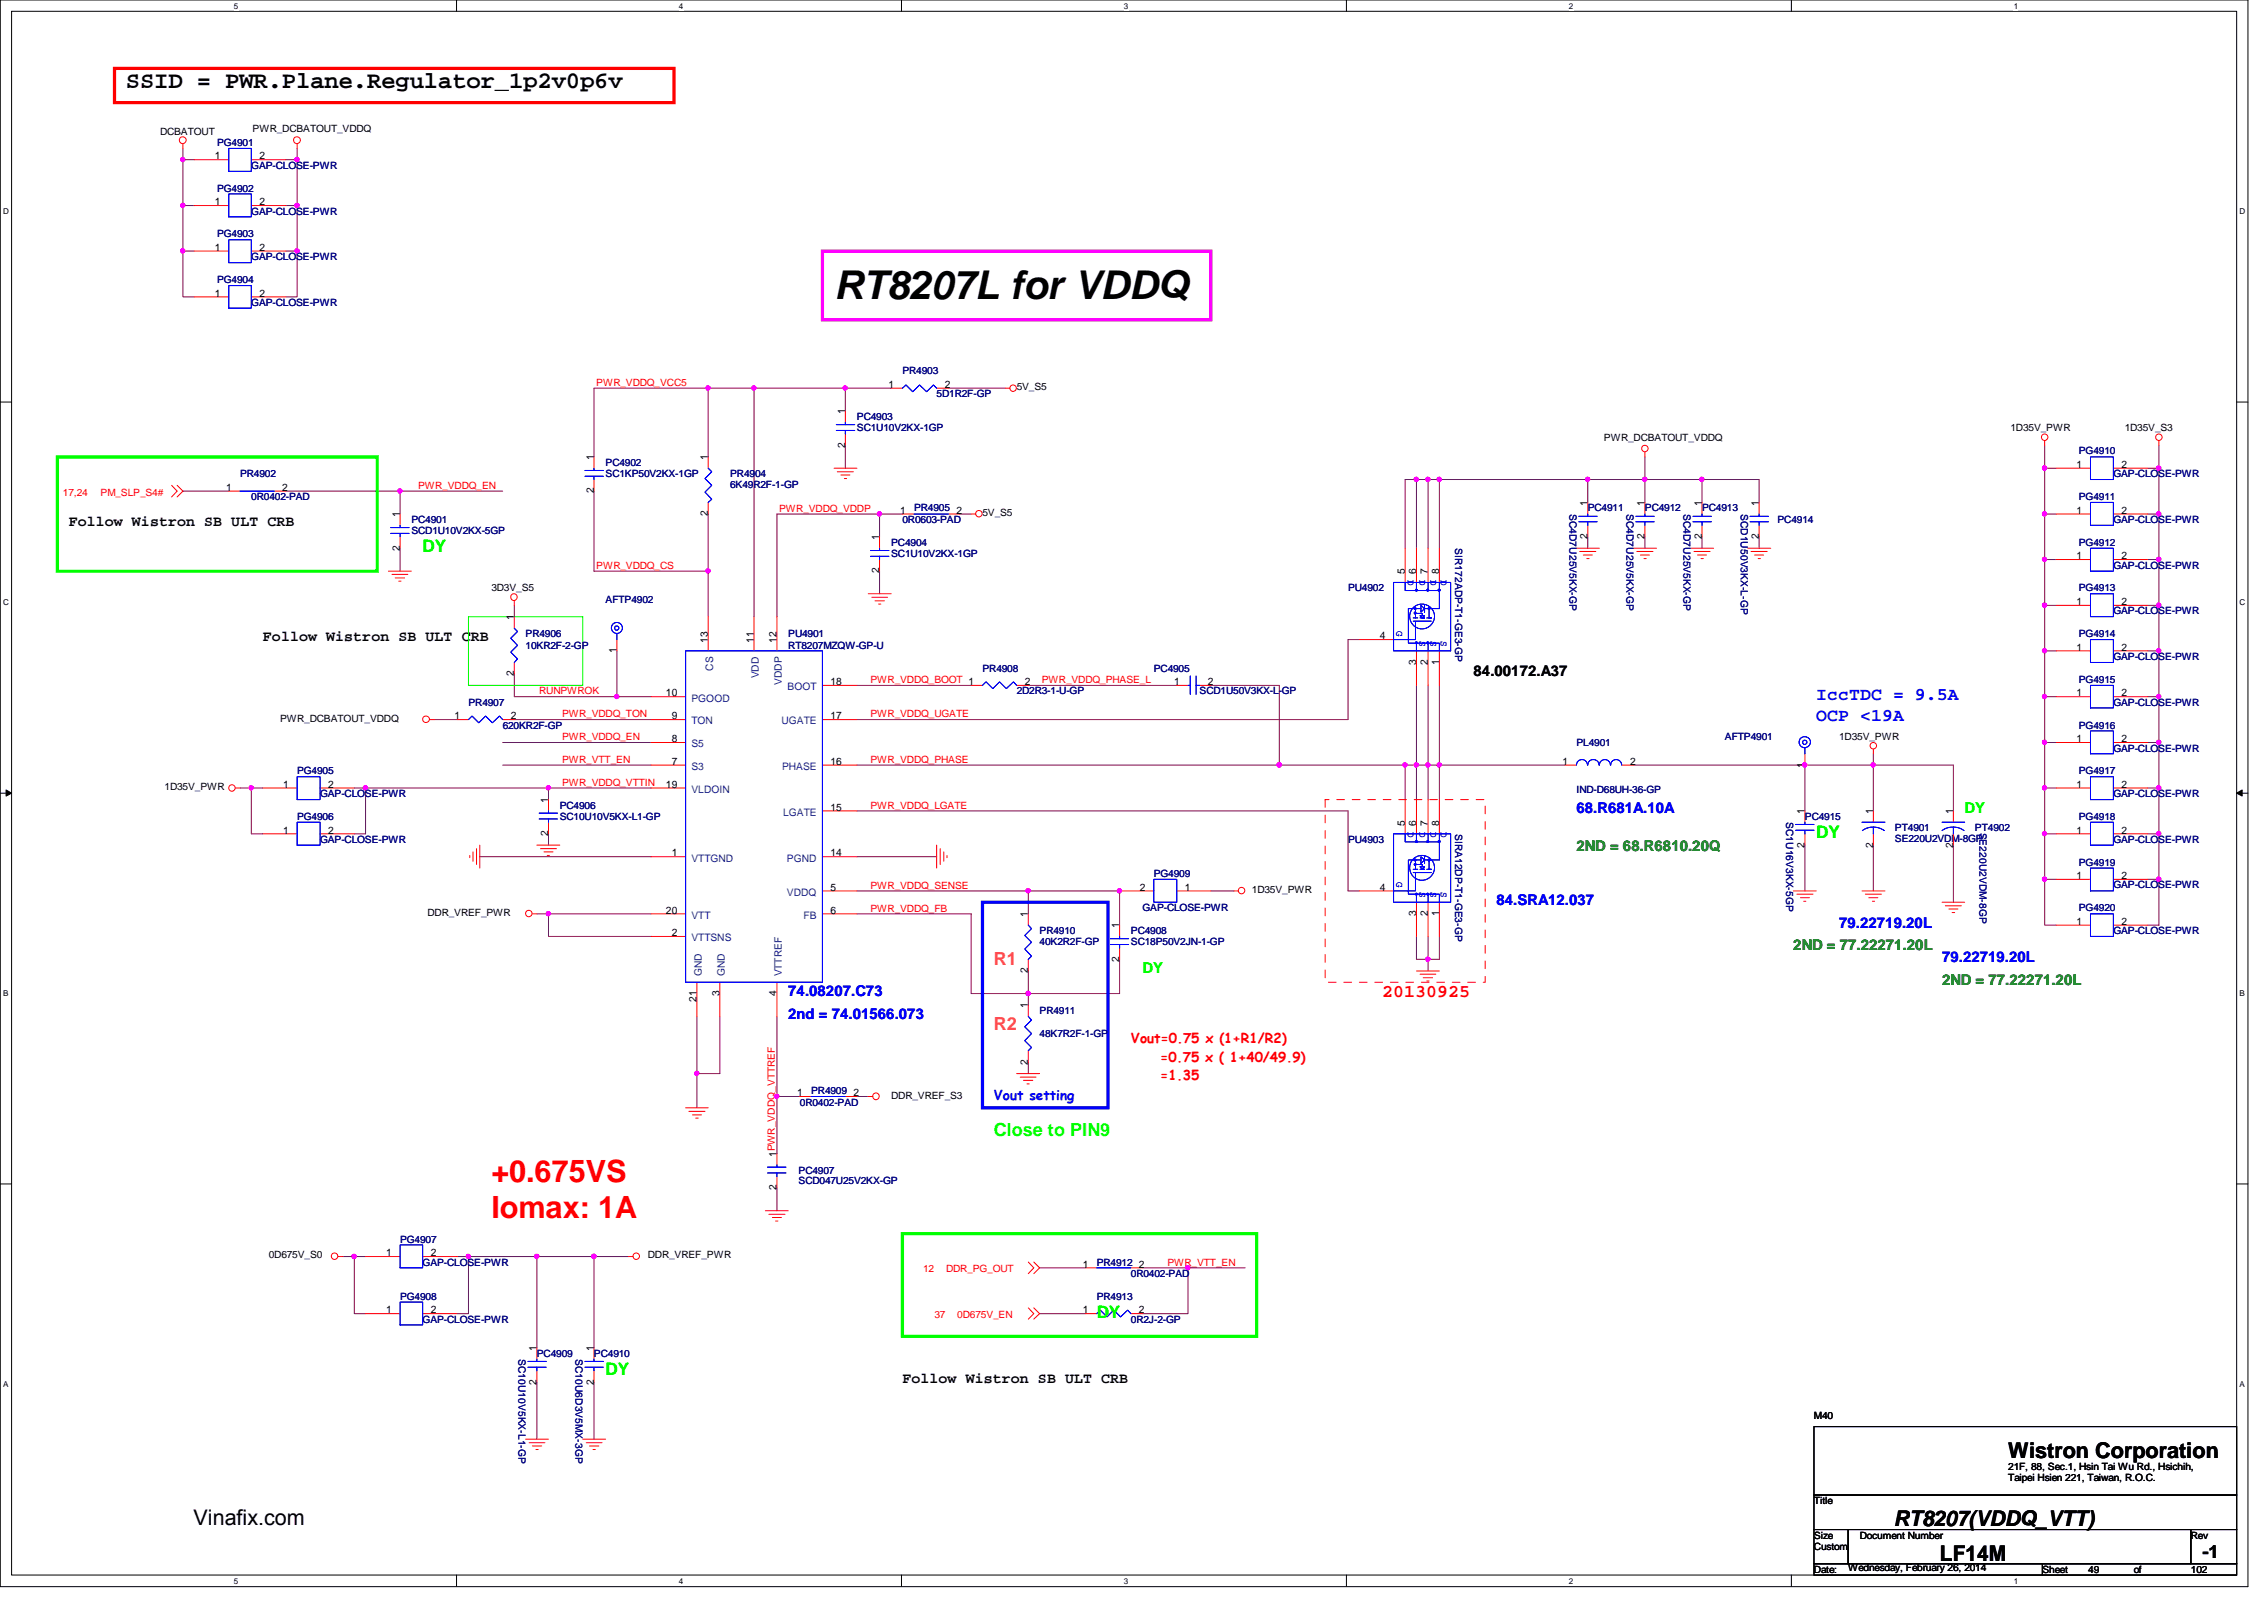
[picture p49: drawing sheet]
<svg xmlns="http://www.w3.org/2000/svg" width="297mm" height="210mm" viewBox="0 0 297 210" stroke-linecap="round" stroke-linejoin="round" font-family="sans-serif">
<defs><g id="words">
<text font-size="5.2" x="109.4" y="39.2">RT8207L for VDDQ</text>
<g font-size="4" fill="#f00">
<text x="64.5" y="155.1">+0.675VS</text>
<text x="64.5" y="159.8">Iomax: 1A</text>
</g>
<text font-size="3.1" x="16.5" y="11.6">SSID = PWR.Plane.Regulator_1p2v0p6v</text>
<g font-size="2.8">
<text x="263.5" y="191.3">Wistron Corporation</text>
<text x="25.4" y="200.1">Vinafix.com</text>
<text x="248.5" y="200.2">RT8207(VDDQ_VTT)</text>
<text x="254.5" y="204.8">LF14M</text>
</g>
<g font-size="2.4" fill="#00f">
<text x="238.3" y="91.9">IccTDC = 9.5A</text>
<text x="238.3" y="94.5">OCP &lt;19A</text>
</g>
<g font-size="2.4" fill="#ff8000">
<text x="130.4" y="126.6">R1</text>
<text x="130.4" y="135.1">R2</text>
</g>
<text font-size="2.4" fill="#f00" x="181.4" y="130.8">20130925</text>
<text font-size="2.4" fill="#0f0" x="130.4" y="149.1">Close to PIN9</text>
<text font-size="2.4" x="289" y="204.3">-1</text>
<g font-size="2.2" fill="#0f0">
<text x="55.5" y="72.5">DY</text>
<text x="238.3" y="109.9">DY</text>
<text x="143.9" y="172.9">DY</text>
<text x="79.5" y="180.4">DY</text>
</g>
<g font-size="1.9">
<text x="9" y="69">Follow Wistron SB ULT CRB</text>
<text x="34.5" y="84">Follow Wistron SB ULT CRB</text>
<text x="193.3" y="88.7">84.00172.A37</text>
<text x="118.4" y="181.4">Follow Wistron SB ULT CRB</text>
</g>
<g font-size="1.9" fill="#00f">
<text x="206.8" y="106.7">68.R681A.10A</text>
<text x="196.3" y="118.7">84.SRA12.037</text>
<text x="241.3" y="121.7">79.22719.20L</text>
<text x="103.4" y="130.7">74.08207.C73</text>
<text x="254.8" y="126.2">79.22719.20L</text>
<text x="103.4" y="133.7">2nd = 74.01566.073</text>
</g>
<g font-size="1.9" fill="#0f0">
<text x="257.8" y="106.7">DY</text>
<text x="149.9" y="127.7">DY</text>
</g>
<g font-size="1.9" fill="#008000">
<text x="206.8" y="111.6">2ND = 68.R6810.20Q</text>
<text x="235.3" y="124.7">2ND = 77.22271.20L</text>
<text x="254.8" y="129.2">2ND = 77.22271.20L</text>
</g>
<g font-size="1.8" fill="#f00">
<text x="148.4" y="136.8">Vout=0.75 x (1+R1/R2)</text>
<text x="152.2" y="139.3">=0.75 x ( 1+40/49.9)</text>
<text x="152.2" y="141.7">=1.35</text>
</g>
<text font-size="1.8" fill="#00f" x="130.4" y="144.3">Vout setting</text>
<g font-size="1.4">
<text x="28.2" y="20.9">1</text>
<text x="34" y="20.9">2</text>
<text x="28.2" y="26.9">1</text>
<text x="34" y="26.9">2</text>
<text x="28.2" y="32.9">1</text>
<text x="34" y="32.9">2</text>
<text x="28.2" y="38.9">1</text>
<text x="34" y="38.9">2</text>
<text x="116.6" y="50.9">1</text>
<text x="123.9" y="50.9">2</text>
<text x="110.9" y="58.8" transform="rotate(-90 110.9 58.8)">2</text>
<text x="110.9" y="54.4" transform="rotate(-90 110.9 54.4)">1</text>
<text x="29.7" y="64.4">1</text>
<text x="37" y="64.4">2</text>
<text x="77.9" y="64.7" transform="rotate(-90 77.9 64.7)">2</text>
<text x="77.9" y="60.4" transform="rotate(-90 77.9 60.4)">1</text>
<text x="92.9" y="60.4" transform="rotate(-90 92.9 60.4)">1</text>
<text x="272.5" y="61.4">1</text>
<text x="278.3" y="61.4">2</text>
<text x="52.4" y="67.9" transform="rotate(-90 52.4 67.9)">1</text>
<text x="92.9" y="67.7" transform="rotate(-90 92.9 67.7)">2</text>
<text x="115.4" y="70.9" transform="rotate(-90 115.4 70.9)">1</text>
<text x="118.1" y="67.4">1</text>
<text x="125.5" y="67.4">2</text>
<text x="208.3" y="70.7" transform="rotate(-90 208.3 70.7)">2</text>
<text x="208.3" y="66.4" transform="rotate(-90 208.3 66.4)">1</text>
<text x="215.8" y="70.7" transform="rotate(-90 215.8 70.7)">2</text>
<text x="215.8" y="66.4" transform="rotate(-90 215.8 66.4)">1</text>
<text x="223.3" y="70.7" transform="rotate(-90 223.3 70.7)">2</text>
<text x="223.3" y="66.4" transform="rotate(-90 223.3 66.4)">1</text>
<text x="230.8" y="70.7" transform="rotate(-90 230.8 70.7)">2</text>
<text x="230.8" y="66.4" transform="rotate(-90 230.8 66.4)">1</text>
<text x="272.5" y="67.4">1</text>
<text x="278.3" y="67.4">2</text>
<text x="52.4" y="72.2" transform="rotate(-90 52.4 72.2)">2</text>
<text x="115.4" y="75.2" transform="rotate(-90 115.4 75.2)">2</text>
<text x="184.3" y="75.4" transform="rotate(-90 184.3 75.4)">5</text>
<text x="185.8" y="75.4" transform="rotate(-90 185.8 75.4)">6</text>
<text x="187.3" y="75.4" transform="rotate(-90 187.3 75.4)">7</text>
<text x="188.8" y="75.4" transform="rotate(-90 188.8 75.4)">8</text>
<text x="272.5" y="73.4">1</text>
<text x="278.3" y="73.4">2</text>
<text x="67.4" y="81.4" transform="rotate(-90 67.4 81.4)">1</text>
<text x="181" y="83.9">4</text>
<text x="272.5" y="79.4">1</text>
<text x="278.3" y="79.4">2</text>
<text x="67.4" y="88.7" transform="rotate(-90 67.4 88.7)">2</text>
<text x="80.9" y="85.7" transform="rotate(-90 80.9 85.7)">1</text>
<text x="92.9" y="84.3" transform="rotate(-90 92.9 84.3)">13</text>
<text x="98.9" y="84.3" transform="rotate(-90 98.9 84.3)">11</text>
<text x="101.9" y="84.3" transform="rotate(-90 101.9 84.3)">12</text>
<text x="109" y="89.9">18</text>
<text x="134.4" y="89.9">2</text>
<text x="154" y="89.9">1</text>
<text x="158.5" y="89.9">2</text>
<text x="185.8" y="87.2" transform="rotate(-90 185.8 87.2)">3</text>
<text x="187.3" y="87.2" transform="rotate(-90 187.3 87.2)">2</text>
<text x="188.8" y="87.2" transform="rotate(-90 188.8 87.2)">1</text>
<text x="272.5" y="85.3">1</text>
<text x="278.3" y="85.3">2</text>
<text x="59.6" y="94.4">1</text>
<text x="67" y="94.4">2</text>
<text x="87.4" y="91.4">10</text>
<text x="88.1" y="94.4">9</text>
<text x="109" y="94.4">17</text>
<text x="272.5" y="91.4">1</text>
<text x="278.3" y="91.4">2</text>
<text x="88.1" y="97.4">8</text>
<text x="88.1" y="100.3">7</text>
<text x="109" y="100.3">16</text>
<text x="205" y="100.3">1</text>
<text x="213.9" y="100.3">2</text>
<text x="236.8" y="100.7" transform="rotate(-90 236.8 100.7)">1</text>
<text x="272.5" y="97.4">1</text>
<text x="278.3" y="97.4">2</text>
<text x="37.2" y="103.3">1</text>
<text x="43" y="103.3">2</text>
<text x="71.9" y="105.3" transform="rotate(-90 71.9 105.3)">1</text>
<text x="87.4" y="103.3">19</text>
<text x="109" y="106.3">15</text>
<text x="236.8" y="106.8" transform="rotate(-90 236.8 106.8)">1</text>
<text x="245.7" y="106.8" transform="rotate(-90 245.7 106.8)">1</text>
<text x="256.2" y="106.8" transform="rotate(-90 256.2 106.8)">1</text>
<text x="272.5" y="103.3">1</text>
<text x="278.3" y="103.3">2</text>
<text x="37.2" y="109.3">1</text>
<text x="43" y="109.3">2</text>
<text x="71.9" y="109.7" transform="rotate(-90 71.9 109.7)">2</text>
<text x="88.1" y="112.4">1</text>
<text x="109" y="112.4">14</text>
<text x="184.3" y="108.3" transform="rotate(-90 184.3 108.3)">5</text>
<text x="185.8" y="108.3" transform="rotate(-90 185.8 108.3)">6</text>
<text x="187.3" y="108.3" transform="rotate(-90 187.3 108.3)">7</text>
<text x="188.8" y="108.3" transform="rotate(-90 188.8 108.3)">8</text>
<text x="236.8" y="111.2" transform="rotate(-90 236.8 111.2)">2</text>
<text x="245.7" y="111.2" transform="rotate(-90 245.7 111.2)">2</text>
<text x="256.2" y="111.2" transform="rotate(-90 256.2 111.2)">2</text>
<text x="272.5" y="109.3">1</text>
<text x="278.3" y="109.3">2</text>
<text x="87.4" y="119.8">20</text>
<text x="109" y="119.8">6</text>
<text x="109" y="116.8">5</text>
<text x="149.6" y="116.8">2</text>
<text x="155.4" y="116.8">1</text>
<text x="181" y="116.8">4</text>
<text x="272.5" y="115.3">1</text>
<text x="278.3" y="115.3">2</text>
<text x="88.1" y="122.8">2</text>
<text x="134.9" y="120.3" transform="rotate(-90 134.9 120.3)">1</text>
<text x="146.9" y="121.8" transform="rotate(-90 146.9 121.8)">1</text>
<text x="185.8" y="120.2" transform="rotate(-90 185.8 120.2)">3</text>
<text x="187.3" y="120.2" transform="rotate(-90 187.3 120.2)">2</text>
<text x="188.8" y="120.2" transform="rotate(-90 188.8 120.2)">1</text>
<text x="272.5" y="121.3">1</text>
<text x="278.3" y="121.3">2</text>
<text x="91.4" y="131.4" transform="rotate(-90 91.4 131.4)">21</text>
<text x="94.4" y="130.7" transform="rotate(-90 94.4 130.7)">3</text>
<text x="101.9" y="130.7" transform="rotate(-90 101.9 130.7)">4</text>
<text x="134.9" y="127.7" transform="rotate(-90 134.9 127.7)">2</text>
<text x="146.9" y="126.2" transform="rotate(-90 146.9 126.2)">2</text>
<text x="134.9" y="132.3" transform="rotate(-90 134.9 132.3)">1</text>
<text x="104.6" y="143.8">1</text>
<text x="112" y="143.8">2</text>
<text x="134.9" y="139.7" transform="rotate(-90 134.9 139.7)">2</text>
<text x="101.9" y="151.8" transform="rotate(-90 101.9 151.8)">1PWR_VDDQ_VTTREF</text>
<text x="101.9" y="156.2" transform="rotate(-90 101.9 156.2)">2</text>
<text x="50.7" y="164.8">1</text>
<text x="56.5" y="164.8">2</text>
<text x="142.1" y="166.3">1</text>
<text x="149.4" y="166.3">2</text>
<text x="50.7" y="172.3">1</text>
<text x="56.5" y="172.3">2</text>
<text x="142.1" y="172.3">1</text>
<text x="149.4" y="172.3">2</text>
<text x="70.4" y="177.2" transform="rotate(-90 70.4 177.2)">1</text>
<text x="77.9" y="177.2" transform="rotate(-90 77.9 177.2)">1</text>
<text x="70.4" y="181.7" transform="rotate(-90 70.4 181.7)">2</text>
<text x="77.9" y="181.7" transform="rotate(-90 77.9 181.7)">2</text>
</g>
<g font-size="1.4" fill="#004080">
<text x="93.6" y="88" transform="rotate(-90 93.6 88)">CS</text>
<text x="99.6" y="89" transform="rotate(-90 99.6 89)">VDD</text>
<text x="102.6" y="89.9" transform="rotate(-90 102.6 89.9)">VDDP</text>
<text x="90.7" y="92">PGOOD</text>
<text x="90.7" y="95">TON</text>
<text x="102.5" y="95">UGATE</text>
<text x="103.3" y="90.6">BOOT</text>
<text x="90.7" y="98">S5</text>
<text x="90.7" y="101">S3</text>
<text x="102.6" y="101">PHASE</text>
<text x="90.7" y="104">VLDOIN</text>
<text x="102.7" y="107">LGATE</text>
<text x="90.7" y="113">VTTGND</text>
<text x="103.2" y="113">PGND</text>
<text x="103.2" y="117.5">VDDQ</text>
<text x="90.7" y="120.5">VTT</text>
<text x="90.7" y="123.5">VTTSNS</text>
<text x="105.4" y="120.5">FB</text>
<text x="92.1" y="128.1" transform="rotate(-90 92.1 128.1)">GND</text>
<text x="95.1" y="128.1" transform="rotate(-90 95.1 128.1)">GND</text>
<text x="102.6" y="128.1" transform="rotate(-90 102.6 128.1)">VTTREF</text>
</g>
<g font-size="1.3">
<text x="21" y="17.7">DCBATOUT</text>
<text x="33.1" y="17.4">PWR_DCBATOUT_VDDQ</text>
<text x="133.4" y="51.2">5V_S5</text>
<text x="210.4" y="57.8">PWR_DCBATOUT_VDDQ</text>
<text x="263.8" y="56.6">1D35V_PWR</text>
<text x="278.8" y="56.6">1D35V_S3</text>
<text x="128.9" y="67.7">5V_S5</text>
<text x="64.5" y="77.6">3D3V_S5</text>
<text x="36.7" y="94.7">PWR_DCBATOUT_VDDQ</text>
<text x="241.3" y="97.1">1D35V_PWR</text>
<text x="21.6" y="103.7">1D35V_PWR</text>
<text x="164.3" y="117.2">1D35V_PWR</text>
<text x="56.1" y="120.1">DDR_VREF_PWR</text>
<text x="116.9" y="144.1">DDR_VREF_S3</text>
<text x="35.3" y="165.1">0D675V_S0</text>
<text x="85" y="165.1">DDR_VREF_PWR</text>
<text x="238" y="186.1">M40</text>
<text x="238" y="197.3">Title</text>
<text x="263.5" y="192.8">21F, 88, Sec.1, Hsin Tai Wu Rd., Hsichih,</text>
<text x="263.5" y="194.4">Taipei Hsien 221, Taiwan, R.O.C.</text>
<text x="238" y="203.3">Custom</text>
<text x="238" y="201.8">Size</text>
<text x="244" y="201.8">Document Number</text>
<text x="287.4" y="201.8">Rev</text>
<text x="238" y="206.3">Date:</text>
<text x="242.5" y="206">Wednesday, February 26, 2014</text>
<text x="268" y="206.3">Sheet</text>
<text x="274" y="206.3">49</text>
<text x="279.9" y="206.3">of</text>
<text x="287.4" y="206.3">102</text>
</g>
<g font-size="1.3" fill="#000080">
<text x="28.5" y="19.1">PG4901</text>
<text x="33" y="22.1">GAP-CLOSE-PWR</text>
<text x="28.5" y="25.1">PG4902</text>
<text x="33" y="28.2">GAP-CLOSE-PWR</text>
<text x="28.5" y="31.2">PG4903</text>
<text x="33" y="34.1">GAP-CLOSE-PWR</text>
<text x="28.5" y="37.1">PG4904</text>
<text x="33" y="40.1">GAP-CLOSE-PWR</text>
<text x="118.4" y="49.1">PR4903</text>
<text x="122.9" y="52.1">5D1R2F-GP</text>
<text x="112.4" y="55.1">PC4903</text>
<text x="112.4" y="56.6">SC1U10V2KX-1GP</text>
<text x="272.8" y="59.6">PG4910</text>
<text x="31.5" y="62.6">PR4902</text>
<text x="33" y="65.6">0R0402-PAD</text>
<text x="79.5" y="61.1">PC4902</text>
<text x="79.5" y="62.6">SC1KP50V2KX-1GP</text>
<text x="95.8" y="62.6">PR4904</text>
<text x="95.8" y="64">6K49R2F-1-GP</text>
<text x="272.8" y="65.6">PG4911</text>
<text x="277.3" y="62.6">GAP-CLOSE-PWR</text>
<text x="54" y="68.6">PC4901</text>
<text x="54" y="70.1">SCD1U10V2KX-5GP</text>
<text x="116.9" y="71.6">PC4904</text>
<text x="118.4" y="68.6">0R0603-PAD</text>
<text x="119.9" y="67.1">PR4905</text>
<text x="190.9" y="71.9" transform="rotate(90 190.9 71.9)">SIR172ADP-T1-GE3-GP</text>
<text x="205.9" y="67.4" transform="rotate(90 205.9 67.4)">SC4D7U25V5KX-GP</text>
<text x="208.3" y="67.1">PC4911</text>
<text x="213.4" y="67.4" transform="rotate(90 213.4 67.4)">SC4D7U25V5KX-GP</text>
<text x="215.8" y="67.1">PC4912</text>
<text x="220.9" y="67.4" transform="rotate(90 220.9 67.4)">SC4D7U25V5KX-GP</text>
<text x="223.3" y="67.1">PC4913</text>
<text x="228.4" y="67.4" transform="rotate(90 228.4 67.4)">SCD1U50V3KX-L-GP</text>
<text x="233.2" y="68.6">PC4914</text>
<text x="272.8" y="71.6">PG4912</text>
<text x="277.3" y="68.6">GAP-CLOSE-PWR</text>
<text x="116.9" y="73.1">SC1U10V2KX-1GP</text>
<text x="176.9" y="77.6">PU4902</text>
<text x="272.8" y="77.6">PG4913</text>
<text x="277.3" y="74.6">GAP-CLOSE-PWR</text>
<text x="69" y="83.6">PR4906</text>
<text x="79.5" y="79.1">AFTP4902</text>
<text x="103.4" y="83.6">PU4901</text>
<text x="272.8" y="83.6">PG4914</text>
<text x="277.3" y="80.6">GAP-CLOSE-PWR</text>
<text x="69" y="85.1">10KR2F-2-GP</text>
<text x="103.4" y="85.1">RT8207MZQW-GP-U</text>
<text x="128.9" y="88.1">PR4908</text>
<text x="151.4" y="88.1">PC4905</text>
<text x="272.8" y="89.6">PG4915</text>
<text x="277.3" y="86.6">GAP-CLOSE-PWR</text>
<text x="61.5" y="92.6">PR4907</text>
<text x="66" y="95.6">620KR2F-GP</text>
<text x="133.4" y="91.1">2D2R3-1-U-GP</text>
<text x="157.4" y="91.1">SCD1U50V3KX-L-GP</text>
<text x="272.8" y="95.6">PG4916</text>
<text x="277.3" y="92.6">GAP-CLOSE-PWR</text>
<text x="39" y="101.6">PG4905</text>
<text x="206.8" y="97.8">PL4901</text>
<text x="226.3" y="97.1">AFTP4901</text>
<text x="272.8" y="101.6">PG4917</text>
<text x="277.3" y="98.6">GAP-CLOSE-PWR</text>
<text x="39" y="107.6">PG4906</text>
<text x="42" y="104.6">GAP-CLOSE-PWR</text>
<text x="73.4" y="106.1">PC4906</text>
<text x="73.4" y="107.6">SC10U10V5KX-L1-GP</text>
<text x="206.8" y="104">IND-D68UH-36-GP</text>
<text x="234.4" y="107.9" transform="rotate(90 234.4 107.9)">SC1U16V3KX-5GP</text>
<text x="236.8" y="107.6">PC4915</text>
<text x="272.8" y="107.6">PG4918</text>
<text x="277.3" y="104.6">GAP-CLOSE-PWR</text>
<text x="42" y="110.6">GAP-CLOSE-PWR</text>
<text x="176.9" y="110.6">PU4903</text>
<text x="190.9" y="109.4" transform="rotate(90 190.9 109.4)">SIRA12DP-T1-GE3-GP</text>
<text x="248.6" y="109.1">PT4901</text>
<text x="248.6" y="110.4">SE220U2VDM-8GP</text>
<text x="259.1" y="109.1">PT4902</text>
<text x="259.7" y="109.2" transform="rotate(90 259.7 109.2)">SE220U2VDM-8GP</text>
<text x="272.8" y="113.6">PG4919</text>
<text x="277.3" y="110.6">GAP-CLOSE-PWR</text>
<text x="149.9" y="119.5">GAP-CLOSE-PWR</text>
<text x="151.4" y="115.1">PG4909</text>
<text x="272.8" y="119.5">PG4920</text>
<text x="277.3" y="116.5">GAP-CLOSE-PWR</text>
<text x="136.4" y="122.6">PR4910</text>
<text x="136.4" y="124">40K2R2F-GP</text>
<text x="148.4" y="122.6">PC4908</text>
<text x="148.4" y="124">SC18P50V2JN-1-GP</text>
<text x="277.3" y="122.6">GAP-CLOSE-PWR</text>
<text x="136.4" y="133.1">PR4911</text>
<text x="136.4" y="136.1">48K7R2F-1-GP</text>
<text x="106.4" y="143.6">PR4909</text>
<text x="104.9" y="145">0R0402-PAD</text>
<text x="104.8" y="154">PC4907</text>
<text x="104.8" y="155.4">SCD047U25V2KX-GP</text>
<text x="52.5" y="163">PG4907</text>
<text x="55.5" y="166">GAP-CLOSE-PWR</text>
<text x="143.9" y="166">PR4912</text>
<text x="148.4" y="167.5">0R0402-PAD</text>
<text x="52.5" y="170.5">PG4908</text>
<text x="55.5" y="173.5">GAP-CLOSE-PWR</text>
<text x="143.9" y="170.5">PR4913</text>
<text x="148.4" y="173.5">0R2J-2-GP</text>
<text x="68" y="178.3" transform="rotate(90 68 178.3)">SC10U10V5KX-L1-GP</text>
<text x="70.4" y="178">PC4909</text>
<text x="75.5" y="178.3" transform="rotate(90 75.5 178.3)">SC10U6D3V5MX-3GP</text>
<text x="77.9" y="178">PC4910</text>
</g>
<g font-size="1.3" fill="#f00">
<text x="78.2" y="50.6">PWR_VDDQ_VCC5</text>
<text x="8.3" y="65">17,24</text>
<text x="13.2" y="65">PM_SLP_S4#</text>
<text x="54.9" y="64.1">PWR_VDDQ_EN</text>
<text x="102.2" y="67.1">PWR_VDDQ_VDDP</text>
<text x="78.2" y="74.6">PWR_VDDQ_CS</text>
<text x="114.2" y="89.6">PWR_VDDQ_BOOT 1</text>
<text x="136.7" y="89.6">PWR_VDDQ_PHASE_L</text>
<text x="70.7" y="91.1">RUNPWROK</text>
<text x="73.7" y="94.1">PWR_VDDQ_TON</text>
<text x="114.2" y="94.1">PWR_VDDQ_UGATE</text>
<text x="73.7" y="100.1">PWR_VTT_EN</text>
<text x="73.7" y="97.1">PWR_VDDQ_EN</text>
<text x="114.2" y="100.1">PWR_VDDQ_PHASE</text>
<text x="73.7" y="103.1">PWR_VDDQ_VTTIN</text>
<text x="114.2" y="106.1">PWR_VDDQ_LGATE</text>
<text x="114.2" y="116.6">PWR_VDDQ_SENSE</text>
<text x="114.2" y="119.6">PWR_VDDQ_FB</text>
<text x="121.1" y="166.9">12</text>
<text x="124.1" y="166.9">DDR_PG_OUT</text>
<text x="153.2" y="166">PWR_VTT_EN</text>
<text x="122.6" y="172.9">37</text>
<text x="125.6" y="172.9">0D675V_EN</text>
</g>
<g font-size="1.3" fill="#00f">
<text x="184.7" y="76.1" transform="rotate(90 184.7 76.1)">D</text>
<text x="186.2" y="76.1" transform="rotate(90 186.2 76.1)">D</text>
<text x="187.7" y="76.1" transform="rotate(90 187.7 76.1)">D</text>
<text x="189.1" y="76.1" transform="rotate(90 189.1 76.1)">D</text>
<text x="183.2" y="82.7" transform="rotate(90 183.2 82.7)">G</text>
<text x="186.2" y="84.1" transform="rotate(90 186.2 84.1)">S</text>
<text x="187.7" y="84.1" transform="rotate(90 187.7 84.1)">S</text>
<text x="189.1" y="84.1" transform="rotate(90 189.1 84.1)">S</text>
<text x="184.7" y="109.1" transform="rotate(90 184.7 109.1)">D</text>
<text x="186.2" y="109.1" transform="rotate(90 186.2 109.1)">D</text>
<text x="187.7" y="109.1" transform="rotate(90 187.7 109.1)">D</text>
<text x="189.1" y="109.1" transform="rotate(90 189.1 109.1)">D</text>
<text x="183.2" y="115.7" transform="rotate(90 183.2 115.7)">G</text>
<text x="186.2" y="117" transform="rotate(90 186.2 117)">S</text>
<text x="187.7" y="117" transform="rotate(90 187.7 117)">S</text>
<text x="189.1" y="117" transform="rotate(90 189.1 117)">S</text>
</g>
<g font-size="1.1">
<text x="30.7" y="1.1">5</text>
<text x="89.1" y="1.1">4</text>
<text x="147.4" y="1.1">3</text>
<text x="205.8" y="1.1">2</text>
<text x="264.2" y="1.1">1</text>
<text x=".4" y="28.1">D</text>
<text x="293.8" y="28.1">D</text>
<text x=".4" y="79.3">C</text>
<text x="293.8" y="79.3">C</text>
<text x=".4" y="130.6">B</text>
<text x="293.8" y="130.6">B</text>
<text x=".4" y="181.9">A</text>
<text x="293.8" y="181.9">A</text>
<text x="30.7" y="207.8">5</text>
<text x="89.1" y="207.8">4</text>
<text x="147.4" y="207.8">3</text>
<text x="205.8" y="207.8">2</text>
<text x="264.2" y="207.8">1</text>
</g>
</g></defs>
<path d="M0 0h294.9v208.2h-294.9zM1.5 1.5h292v205.1h-292z" fill="none" stroke="#000" stroke-width=".13"/>
<g fill="#fff">
<path d="M30.7 .2h.6v1.2h-.6z"/>
<path d="M30.7 206.8h.6v1.2h-.6z"/>
</g>
<path d="M59.9 0v1.5M59.9 206.6v1.5" fill="none" stroke="#000" stroke-width=".13"/>
<g fill="#fff">
<path d="M89.1 .2h.6v1.2h-.6z"/>
<path d="M89.1 206.8h.6v1.2h-.6z"/>
</g>
<path d="M118.3 0v1.5M118.3 206.6v1.5" fill="none" stroke="#000" stroke-width=".13"/>
<g fill="#fff">
<path d="M147.4 .2h.6v1.2h-.6z"/>
<path d="M147.4 206.8h.6v1.2h-.6z"/>
</g>
<path d="M176.7 0v1.5M176.7 206.6v1.5" fill="none" stroke="#000" stroke-width=".13"/>
<g fill="#fff">
<path d="M205.8 .2h.6v1.2h-.6z"/>
<path d="M205.8 206.8h.6v1.2h-.6z"/>
</g>
<path d="M235 0v1.5M235 206.6v1.5" fill="none" stroke="#000" stroke-width=".13"/>
<g fill="#fff">
<path d="M264.2 .2h.6v1.2h-.6z"/>
<path d="M264.2 206.8h.6v1.2h-.6z"/>
<path d="M.4 27.1h.8v1.2h-.8z"/>
<path d="M293.8 27.1h.8v1.2h-.8z"/>
<path d="M.4 78.4h.8v1.1h-.8z"/>
<path d="M293.8 78.4h.8v1.1h-.8z"/>
</g>
<path d="M0 52.7h1.5M293.5 52.7h1.4" fill="none" stroke="#000" stroke-width=".13"/>
<g fill="#fff">
<path d="M.4 129.7h.7v1.2h-.7z"/>
<path d="M293.8 129.7h.8v1.2h-.8z"/>
</g>
<path d="M0 104.1h1.5M.8 103.6l.7 .5-.7 .3zM293.5 104.1l.7-.5v.8zM293.5 104.1h1.4" fill="none" stroke="#000" stroke-width=".13"/>
<path d="M.8 103.6l.7 .5-.7 .3zM293.5 104.1l.7-.5v.8z" fill="#000"/>
<g fill="#fff">
<path d="M.4 180.9h.7v1.2h-.7z"/>
<path d="M293.8 180.9h.8v1.2h-.8z"/>
</g>
<path d="M0 155.3h1.5M293.5 155.3h1.4" fill="none" stroke="#000" stroke-width=".13"/>
<path d="M176.9 83.9v10.5M176.9 116.9h1.4M185.8 100.4v4.5M188.8 100.4h16.5M187.4 122.9v3h1.4v-3" fill="none" stroke="#800040" stroke-width=".13"/>
<circle cx="188.8" cy="100.3" r=".29" fill="#f0f"/>
<circle cx="188.8" cy="100.3" r=".29" fill="none" stroke="#f0f" stroke-width=".13"/>
<path d="M167.8 100.4h16.6v4.5M187.4 100.4v4.5M188.8 100.4v4.5" fill="none" stroke="#800040" stroke-width=".13"/>
<circle cx="167.8" cy="100.3" r=".29" fill="#f0f"/>
<circle cx="167.8" cy="100.3" r=".29" fill="none" stroke="#f0f" stroke-width=".13"/>
<path d="M187.4 125.9v1.5" fill="none" stroke="#800040" stroke-width=".13"/>
<circle cx="187.3" cy="125.8" r=".29" fill="#f0f"/>
<circle cx="187.3" cy="125.8" r=".29" fill="none" stroke="#f0f" stroke-width=".13"/>
<path d="M184.4 62.9v9M245.8 100.4h10.5v6M256.3 110.9v7.5M185.8 122.9v3h1.6M155.9 166.3v6h-6" fill="none" stroke="#800040" stroke-width=".13"/>
<circle cx="155.8" cy="166.3" r=".29" fill="#f0f"/>
<circle cx="155.8" cy="166.3" r=".29" fill="none" stroke="#f0f" stroke-width=".13"/>
<path d="M184.4 62.9h1.4v9M208.3 62.9h7.5" fill="none" stroke="#800040" stroke-width=".13"/>
<circle cx="208.3" cy="62.9" r=".29" fill="#f0f"/>
<circle cx="208.3" cy="62.9" r=".29" fill="none" stroke="#f0f" stroke-width=".13"/>
<path d="M215.8 59.9v3M185.8 62.9h1.6v9" fill="none" stroke="#800040" stroke-width=".13"/>
<circle cx="185.8" cy="62.9" r=".29" fill="#f0f"/>
<circle cx="185.8" cy="62.9" r=".29" fill="none" stroke="#f0f" stroke-width=".13"/>
<path d="M281.8 79.4h1.4M283.2 97.4v6" fill="none" stroke="#800040" stroke-width=".13"/>
<circle cx="283.2" cy="97.4" r=".29" fill="#f0f"/>
<circle cx="283.2" cy="97.4" r=".29" fill="none" stroke="#f0f" stroke-width=".13"/>
<path d="M215.8 62.9h7.5" fill="none" stroke="#800040" stroke-width=".13"/>
<circle cx="215.8" cy="62.9" r=".29" fill="#f0f"/>
<circle cx="215.8" cy="62.9" r=".29" fill="none" stroke="#f0f" stroke-width=".13"/>
<path d="M268.3 91.4v6h1.5" fill="none" stroke="#800040" stroke-width=".13"/>
<circle cx="268.2" cy="91.4" r=".29" fill="#f0f"/>
<circle cx="268.2" cy="91.4" r=".29" fill="none" stroke="#f0f" stroke-width=".13"/>
<path d="M268.3 67.4v6h1.5" fill="none" stroke="#800040" stroke-width=".13"/>
<circle cx="268.2" cy="67.4" r=".29" fill="#f0f"/>
<circle cx="268.2" cy="67.4" r=".29" fill="none" stroke="#f0f" stroke-width=".13"/>
<path d="M283.2 61.4v6M268.3 103.4h1.5M149.9 166.3h6" fill="none" stroke="#800040" stroke-width=".13"/>
<circle cx="283.2" cy="61.4" r=".29" fill="#f0f"/>
<circle cx="283.2" cy="61.4" r=".29" fill="none" stroke="#f0f" stroke-width=".13"/>
<path d="M52.5 71.9v3M281.8 73.4h1.4M281.8 85.4h1.4v6" fill="none" stroke="#800040" stroke-width=".13"/>
<circle cx="283.2" cy="85.4" r=".29" fill="#f0f"/>
<circle cx="283.2" cy="85.4" r=".29" fill="none" stroke="#f0f" stroke-width=".13"/>
<path d="M283.2 58.4v3h-1.4M37.5 64.4h15M283.2 73.4v6M281.8 103.4h1.4" fill="none" stroke="#800040" stroke-width=".13"/>
<circle cx="283.2" cy="73.4" r=".29" fill="#f0f"/>
<circle cx="283.2" cy="73.4" r=".29" fill="none" stroke="#f0f" stroke-width=".13"/>
<path d="M187.4 62.9h1.4v9" fill="none" stroke="#800040" stroke-width=".13"/>
<circle cx="187.3" cy="62.9" r=".29" fill="#f0f"/>
<circle cx="187.3" cy="62.9" r=".29" fill="none" stroke="#f0f" stroke-width=".13"/>
<path d="M268.3 73.4v6h1.5M176.9 83.9h1.4" fill="none" stroke="#800040" stroke-width=".13"/>
<circle cx="268.2" cy="73.4" r=".29" fill="#f0f"/>
<circle cx="268.2" cy="73.4" r=".29" fill="none" stroke="#f0f" stroke-width=".13"/>
<path d="M230.8 70.4v1.5M268.3 97.4v6" fill="none" stroke="#800040" stroke-width=".13"/>
<circle cx="268.2" cy="97.4" r=".29" fill="#f0f"/>
<circle cx="268.2" cy="97.4" r=".29" fill="none" stroke="#f0f" stroke-width=".13"/>
<path d="M24 32.9v6h1.5M39 32.9v6h-1.5M283.2 79.4v6" fill="none" stroke="#800040" stroke-width=".13"/>
<circle cx="283.2" cy="79.4" r=".29" fill="#f0f"/>
<circle cx="283.2" cy="79.4" r=".29" fill="none" stroke="#f0f" stroke-width=".13"/>
<path d="M230.8 62.9v3M268.3 79.4v6h1.5M281.8 97.4h1.4M155.9 166.3h7.5" fill="none" stroke="#800040" stroke-width=".13"/>
<circle cx="268.2" cy="79.4" r=".29" fill="#f0f"/>
<circle cx="268.2" cy="79.4" r=".29" fill="none" stroke="#f0f" stroke-width=".13"/>
<path d="M268.3 58.4v3h1.5M67.5 94.4h17.9M283.2 91.4v6" fill="none" stroke="#800040" stroke-width=".13"/>
<circle cx="283.2" cy="91.4" r=".29" fill="#f0f"/>
<circle cx="283.2" cy="91.4" r=".29" fill="none" stroke="#f0f" stroke-width=".13"/>
<path d="M33 103.4v6M158.9 116.9h3" fill="none" stroke="#800040" stroke-width=".13"/>
<circle cx="32.9" cy="103.4" r=".29" fill="#f0f"/>
<circle cx="32.9" cy="103.4" r=".29" fill="none" stroke="#f0f" stroke-width=".13"/>
<path d="M62.9 112.4h22.5M72 103.4h13.4M72 119.9h13.4" fill="none" stroke="#800040" stroke-width=".13"/>
<circle cx="71.9" cy="119.9" r=".29" fill="#f0f"/>
<circle cx="71.9" cy="119.9" r=".29" fill="none" stroke="#f0f" stroke-width=".13"/>
<path d="M48 103.4h24v1.5M66 100.4h19.4M70.4 119.9h1.6v3M72 109.4v1.5M112.4 112.4h10.5" fill="none" stroke="#800040" stroke-width=".13"/>
<circle cx="71.9" cy="103.4" r=".29" fill="#f0f"/>
<circle cx="71.9" cy="103.4" r=".29" fill="none" stroke="#f0f" stroke-width=".13"/>
<circle cx="47.9" cy="103.4" r=".29" fill="#f0f"/>
<circle cx="47.9" cy="103.4" r=".29" fill="none" stroke="#f0f" stroke-width=".13"/>
<path d="M33 103.4h1.5M134.9 116.9h12M214.3 100.4h22.5M146.9 125.9v4.4h-12" fill="none" stroke="#800040" stroke-width=".13"/>
<circle cx="146.9" cy="116.9" r=".29" fill="#f0f"/>
<circle cx="146.9" cy="116.9" r=".29" fill="none" stroke="#f0f" stroke-width=".13"/>
<path d="M127.4 119.9v10.4M134.9 116.9v3M72 122.9h13.4M134.9 130.3v1.6" fill="none" stroke="#800040" stroke-width=".13"/>
<circle cx="134.9" cy="130.3" r=".29" fill="#f0f"/>
<circle cx="134.9" cy="130.3" r=".29" fill="none" stroke="#f0f" stroke-width=".13"/>
<path d="M112.4 116.9h22.5M134.9 139.4v1.4" fill="none" stroke="#800040" stroke-width=".13"/>
<circle cx="134.9" cy="116.9" r=".29" fill="#f0f"/>
<circle cx="134.9" cy="116.9" r=".29" fill="none" stroke="#f0f" stroke-width=".13"/>
<path d="M24 64.4h6M66 64.4h-13.5v3M245.8 98.9v1.5M48 103.4v6M146.9 116.9v4.5M134.9 127.4v2.9h-7.5M70.4 181.3v7.5M77.9 181.3v7.5" fill="none" stroke="#800040" stroke-width=".13"/>
<circle cx="52.5" cy="64.4" r=".29" fill="#f0f"/>
<circle cx="52.5" cy="64.4" r=".29" fill="none" stroke="#f0f" stroke-width=".13"/>
<path d="M67.5 88.4v3M112.4 119.9h15M236.8 100.4h9v6M245.8 110.9v6" fill="none" stroke="#800040" stroke-width=".13"/>
<circle cx="245.8" cy="100.3" r=".29" fill="#f0f"/>
<circle cx="245.8" cy="100.3" r=".29" fill="none" stroke="#f0f" stroke-width=".13"/>
<path d="M112.4 100.4h55.4" fill="none" stroke="#800040" stroke-width=".13"/>
<circle cx="167.8" cy="100.3" r=".29" fill="#f0f"/>
<circle cx="167.8" cy="100.3" r=".29" fill="none" stroke="#f0f" stroke-width=".13"/>
<path d="M112.4 89.9h15M112.4 94.4h64.5M134.9 89.9h19.5M112.4 106.4h64.5M236.8 110.9v6M236.8 100.4v6" fill="none" stroke="#800040" stroke-width=".13"/>
<circle cx="236.8" cy="100.3" r=".29" fill="#f0f"/>
<circle cx="236.8" cy="100.3" r=".29" fill="none" stroke="#f0f" stroke-width=".13"/>
<path d="M80.9 91.4h4.5" fill="none" stroke="#800040" stroke-width=".13"/>
<circle cx="80.9" cy="91.4" r=".29" fill="#f0f"/>
<circle cx="80.9" cy="91.4" r=".29" fill="none" stroke="#f0f" stroke-width=".13"/>
<path d="M66 97.4h19.4M70.4 164.8h7.5v12" fill="none" stroke="#800040" stroke-width=".13"/>
<circle cx="77.9" cy="164.8" r=".29" fill="#f0f"/>
<circle cx="77.9" cy="164.8" r=".29" fill="none" stroke="#f0f" stroke-width=".13"/>
<path d="M158.9 89.9h8.9M101.9 133.3v18M101.9 155.8v3M112.4 143.8h1.5M136.4 166.3h6" fill="none" stroke="#800040" stroke-width=".13"/>
<circle cx="101.9" cy="143.8" r=".29" fill="#f0f"/>
<circle cx="101.9" cy="143.8" r=".29" fill="none" stroke="#f0f" stroke-width=".13"/>
<path d="M61.5 164.8h8.9" fill="none" stroke="#800040" stroke-width=".13"/>
<circle cx="61.4" cy="164.8" r=".29" fill="#f0f"/>
<circle cx="61.4" cy="164.8" r=".29" fill="none" stroke="#f0f" stroke-width=".13"/>
<path d="M167.8 89.9v10.5M91.4 140.8v4.5" fill="none" stroke="#800040" stroke-width=".13"/>
<circle cx="91.4" cy="140.8" r=".29" fill="#f0f"/>
<circle cx="91.4" cy="140.8" r=".29" fill="none" stroke="#f0f" stroke-width=".13"/>
<path d="M91.4 133.3v7.5h3v-7.5M60 164.8h1.5M60 172.3h1.5M77.9 164.8h4.6" fill="none" stroke="#800040" stroke-width=".13"/>
<circle cx="77.9" cy="164.8" r=".29" fill="#f0f"/>
<circle cx="77.9" cy="164.8" r=".29" fill="none" stroke="#f0f" stroke-width=".13"/>
<path d="M46.5 164.8h1.5M70.4 164.8v12" fill="none" stroke="#800040" stroke-width=".13"/>
<circle cx="70.4" cy="164.8" r=".29" fill="#f0f"/>
<circle cx="70.4" cy="164.8" r=".29" fill="none" stroke="#f0f" stroke-width=".13"/>
<path d="M46.5 164.8v7.5h1.5" fill="none" stroke="#800040" stroke-width=".13"/>
<circle cx="46.4" cy="164.8" r=".29" fill="#f0f"/>
<circle cx="46.4" cy="164.8" r=".29" fill="none" stroke="#f0f" stroke-width=".13"/>
<path d="M24 27v5.9M208.3 70.4v1.5M208.3 62.9v3M57 94.4h3M101.9 143.8h3" fill="none" stroke="#800040" stroke-width=".13"/>
<circle cx="24" cy="32.9" r=".29" fill="#f0f"/>
<circle cx="24" cy="32.9" r=".29" fill="none" stroke="#f0f" stroke-width=".13"/>
<circle cx="24" cy="26.9" r=".29" fill="#f0f"/>
<circle cx="24" cy="26.9" r=".29" fill="none" stroke="#f0f" stroke-width=".13"/>
<path d="M24 21v6M37.5 27h1.5" fill="none" stroke="#800040" stroke-width=".13"/>
<circle cx="24" cy="20.9" r=".29" fill="#f0f"/>
<circle cx="24" cy="20.9" r=".29" fill="none" stroke="#f0f" stroke-width=".13"/>
<path d="M24 21h1.5M39 21v6M61.5 164.8v7.5" fill="none" stroke="#800040" stroke-width=".13"/>
<circle cx="39" cy="20.9" r=".29" fill="#f0f"/>
<circle cx="39" cy="20.9" r=".29" fill="none" stroke="#f0f" stroke-width=".13"/>
<path d="M101.9 67.4h13.5M115.4 67.4h3M115.4 67.4v3M115.4 74.9v3M125.9 67.4h1.5" fill="none" stroke="#800040" stroke-width=".13"/>
<circle cx="115.4" cy="67.4" r=".29" fill="#f0f"/>
<circle cx="115.4" cy="67.4" r=".29" fill="none" stroke="#f0f" stroke-width=".13"/>
<path d="M24 27h1.5M24 32.9h1.5M39 27v5.9M101.9 67.4v13.5M45 164.8h1.5" fill="none" stroke="#800040" stroke-width=".13"/>
<circle cx="39" cy="32.9" r=".29" fill="#f0f"/>
<circle cx="39" cy="32.9" r=".29" fill="none" stroke="#f0f" stroke-width=".13"/>
<circle cx="39" cy="26.9" r=".29" fill="#f0f"/>
<circle cx="39" cy="26.9" r=".29" fill="none" stroke="#f0f" stroke-width=".13"/>
<path d="M37.5 32.9h1.5M37.5 21h1.5M77.9 50.9h15M98.9 50.9h12M77.9 74.9h15" fill="none" stroke="#800040" stroke-width=".13"/>
<circle cx="92.9" cy="74.9" r=".29" fill="#f0f"/>
<circle cx="92.9" cy="74.9" r=".29" fill="none" stroke="#f0f" stroke-width=".13"/>
<path d="M24 19.5v1.5M39 19.5v1.5M77.9 50.9v9M98.9 50.9h-6v9M110.9 58.4v3M110.9 50.9v3M124.4 50.9h7.5M77.9 64.4v10.5M281.8 91.4h1.4" fill="none" stroke="#800040" stroke-width=".13"/>
<circle cx="92.9" cy="50.9" r=".29" fill="#f0f"/>
<circle cx="92.9" cy="50.9" r=".29" fill="none" stroke="#f0f" stroke-width=".13"/>
<path d="M110.9 50.9h6" fill="none" stroke="#800040" stroke-width=".13"/>
<circle cx="110.9" cy="50.9" r=".29" fill="#f0f"/>
<circle cx="110.9" cy="50.9" r=".29" fill="none" stroke="#f0f" stroke-width=".13"/>
<path d="M98.9 50.9v30M92.9 67.4v13.5" fill="none" stroke="#800040" stroke-width=".13"/>
<circle cx="98.9" cy="50.9" r=".29" fill="#f0f"/>
<circle cx="98.9" cy="50.9" r=".29" fill="none" stroke="#f0f" stroke-width=".13"/>
<path d="M215.8 62.9v3M230.8 62.9h-7.5v3" fill="none" stroke="#800040" stroke-width=".13"/>
<circle cx="223.3" cy="62.9" r=".29" fill="#f0f"/>
<circle cx="223.3" cy="62.9" r=".29" fill="none" stroke="#f0f" stroke-width=".13"/>
<path d="M215.8 70.4v1.5M223.3 70.4v1.5M281.8 67.4h1.4v6" fill="none" stroke="#800040" stroke-width=".13"/>
<circle cx="283.2" cy="67.4" r=".29" fill="#f0f"/>
<circle cx="283.2" cy="67.4" r=".29" fill="none" stroke="#f0f" stroke-width=".13"/>
<path d="M67.5 79.4v1.5M188.8 62.9h19.5" fill="none" stroke="#800040" stroke-width=".13"/>
<circle cx="188.8" cy="62.9" r=".29" fill="#f0f"/>
<circle cx="188.8" cy="62.9" r=".29" fill="none" stroke="#f0f" stroke-width=".13"/>
<path d="M268.3 85.4v6h1.5M46.5 109.4h1.5M46.5 103.4h1.5" fill="none" stroke="#800040" stroke-width=".13"/>
<circle cx="268.2" cy="85.4" r=".29" fill="#f0f"/>
<circle cx="268.2" cy="85.4" r=".29" fill="none" stroke="#f0f" stroke-width=".13"/>
<path d="M268.3 61.4v6h1.5" fill="none" stroke="#800040" stroke-width=".13"/>
<circle cx="268.2" cy="61.4" r=".29" fill="#f0f"/>
<circle cx="268.2" cy="61.4" r=".29" fill="none" stroke="#f0f" stroke-width=".13"/>
<path d="M31.5 103.4h1.5M33 109.4h1.5M176.9 106.4v10.5M187.4 100.4h1.4M136.4 172.3h6" fill="none" stroke="#800040" stroke-width=".13"/>
<circle cx="187.3" cy="100.3" r=".29" fill="#f0f"/>
<circle cx="187.3" cy="100.3" r=".29" fill="none" stroke="#f0f" stroke-width=".13"/>
<path d="M188.8 89.9v10.5M184.4 100.4h1.4" fill="none" stroke="#800040" stroke-width=".13"/>
<circle cx="184.3" cy="100.3" r=".29" fill="#f0f"/>
<circle cx="184.3" cy="100.3" r=".29" fill="none" stroke="#f0f" stroke-width=".13"/>
<path d="M185.8 89.9v10.5h1.6v-10.5" fill="none" stroke="#800040" stroke-width=".13"/>
<circle cx="185.8" cy="100.3" r=".29" fill="#f0f"/>
<circle cx="185.8" cy="100.3" r=".29" fill="none" stroke="#f0f" stroke-width=".13"/>
<path d="M268.3 103.4v6" fill="none" stroke="#800040" stroke-width=".13"/>
<circle cx="268.2" cy="103.4" r=".29" fill="#f0f"/>
<circle cx="268.2" cy="103.4" r=".29" fill="none" stroke="#f0f" stroke-width=".13"/>
<path d="M268.3 115.4h1.5M281.8 115.4h1.4M283.2 103.4v6" fill="none" stroke="#800040" stroke-width=".13"/>
<circle cx="283.2" cy="103.4" r=".29" fill="#f0f"/>
<circle cx="283.2" cy="103.4" r=".29" fill="none" stroke="#f0f" stroke-width=".13"/>
<path d="M281.8 109.4h1.4v6" fill="none" stroke="#800040" stroke-width=".13"/>
<circle cx="283.2" cy="109.4" r=".29" fill="#f0f"/>
<circle cx="283.2" cy="109.4" r=".29" fill="none" stroke="#f0f" stroke-width=".13"/>
<path d="M269.8 109.4h-1.5v6" fill="none" stroke="#800040" stroke-width=".13"/>
<circle cx="268.2" cy="109.4" r=".29" fill="#f0f"/>
<circle cx="268.2" cy="109.4" r=".29" fill="none" stroke="#f0f" stroke-width=".13"/>
<path d="M283.2 115.4v6" fill="none" stroke="#800040" stroke-width=".13"/>
<circle cx="283.2" cy="115.3" r=".29" fill="#f0f"/>
<circle cx="283.2" cy="115.3" r=".29" fill="none" stroke="#f0f" stroke-width=".13"/>
<path d="M268.3 115.4v6h1.5M281.8 121.4h1.4" fill="none" stroke="#800040" stroke-width=".13"/>
<circle cx="268.2" cy="115.3" r=".29" fill="#f0f"/>
<circle cx="268.2" cy="115.3" r=".29" fill="none" stroke="#f0f" stroke-width=".13"/>
<path d="M80.9 85.4v6h-13.4" fill="none" stroke="#800040" stroke-width=".13"/>
<g fill="none" stroke="#f00" stroke-width=".13">
<path d="M24 18.9v.6M39 18.9v.6M25.5 21h4.5M33 21h4.5M92.9 59.9v1.5M131.9 50.9h.6M215.8 59.3v.6M268.3 57.8v.6M283.2 57.8v.6M22.5 63.7l.7 .7-.7 .8M23.2 63.7l.8 .7-.8 .8M51 74.9h3"/>
<path d="M51.4 75.4h2.1M51.9 75.8h1.2M52.3 76.2h.3M67.5 78.8v.6M92.9 65.9v1.5M109.4 61.4h3M109.9 61.9h2.1M110.3 62.3h1.2M110.8 62.8h.3M113.9 77.9h3M114.4 78.4h2.1M114.8 78.8h1.2"/>
<path d="M115.3 79.2h.3M127.4 67.4h.6M206.8 71.9h3M207.3 72.3h2.1M207.7 72.8h1.2M208.2 73.3h.3M208.3 65.9v1.5M208.3 68.9v1.5M214.3 71.9h3M214.8 72.3h2.1M215.2 72.8h1.2M215.7 73.3h.3"/>
<path d="M221.8 71.9h3M222.2 72.3h2.2M222.7 72.8h1.2M223.2 73.3h.3M229.3 71.9h3M229.7 72.3h2.2M230.2 72.8h1.2M230.7 73.3h.3M56.4 94.4h.6M154.4 89.9h1.5M157.4 89.9h1.5M236.8 98.9v1.5"/>
<path d="M245.8 98.3v.6M269.8 91.4h4.5M277.3 91.4h4.5M30.9 103.4h.6M61.6 112.2v.3M62.1 111.8v1.2M62.5 111.3v2.1M62.9 110.9v3M69.8 119.9h.6M70.4 110.9h3M70.9 111.3h2.1M71.4 111.8h1.2"/>
<path d="M71.8 112.2h.3M122.9 110.9v3M123.4 111.3v2.1M123.8 111.8v1.2M124.2 112.2v.3M161.9 116.9h.6M178.3 116.9h4.5M184.4 104.9v4.5M185.8 104.9v4.5M185.8 118.4v4.5M187.4 104.9v4.5M187.4 118.4v4.5"/>
<path d="M188.8 104.9v4.5M188.8 118.4v4.5M235.3 116.9h3M235.8 117.3h2.1M236.2 117.8h1.2M236.6 118.2h.3M244.3 116.9h3M244.7 117.3h2.1M245.2 117.8h1.2M245.7 118.2h.3M254.8 118.4h3M255.2 118.8h2.1"/>
<path d="M255.7 119.3h1.2M256.1 119.7h.4M185.8 127.4h3M186.3 127.8h2.1M186.7 128.3h1.3M187.2 128.7h.3M269.8 121.4h4.5M277.3 121.4h4.5M90 145.3h2.9M90.4 145.8h2.1M90.8 146.3h1.2M91.3 146.7h.3"/>
<path d="M100.4 158.8h3M100.9 159.3h2.1M101.3 159.7h1.2M104.9 143.8h1.5M110.9 143.8h1.5M113.9 143.8h.6M133.4 140.8h3M133.9 141.3h2M134.3 141.7h1.2M134.7 142.2h.3M44.4 164.8h.6M48 164.8h4.5"/>
<path d="M55.5 164.8h4.5M77.9 176.8v1.5M77.9 179.8v1.5M82.5 164.8h.6M101.8 160.2h.3M134.9 165.6l.7 .7-.7 .8M134.9 171.6l.7 .7-.7 .8M135.6 165.6l.8 .7-.8 .8M135.6 171.6l.8 .7-.8 .8M142.4 166.3h1.5M148.4 166.3h1.5M69 188.8h3"/>
<path d="M69.4 189.3h2.1M69.8 189.7h1.3M70.3 190.2h.3M76.5 188.8h3M76.9 189.3h2.1M77.3 189.7h1.3M77.8 190.2h.3"/>
<circle cx="24" cy="18.4" r=".45"/>
<circle cx="39" cy="18.4" r=".45"/>
<circle cx="132.9" cy="50.9" r=".43"/>
<circle cx="215.8" cy="58.8" r=".43"/>
<circle cx="268.3" cy="57.4" r=".43"/>
<circle cx="283.2" cy="57.4" r=".43"/>
<circle cx="67.4" cy="78.3" r=".44"/>
<circle cx="128.4" cy="67.4" r=".43"/>
<circle cx="55.9" cy="94.4" r=".44"/>
<circle cx="245.8" cy="97.8" r=".43"/>
<circle cx="30.4" cy="103.4" r=".43"/>
<circle cx="69.4" cy="119.8" r=".43"/>
<circle cx="162.9" cy="116.8" r=".43"/>
<circle cx="114.9" cy="143.8" r=".44"/>
<circle cx="43.9" cy="164.8" r=".43"/>
<circle cx="83.5" cy="164.8" r=".43"/>
</g>
<path d="M238 187.2h55.5v8.9h-55.5zM238 196.1h55.5v4.6h-55.5zM238 200.7h4.5v4.4h-4.5zM238 205.1h30v1.5h-30zM242.5 200.7h44.9v4.4h-44.9zM268 205.1h25.5v1.5h-25.5zM287.4 200.7h6.1v4.4h-6.1z" fill="none" stroke="#000" stroke-width=".13"/>
<path d="M173.9 104.9h21v24h-21z" fill="none" stroke="#f00" stroke-width=".13" stroke-dasharray="1 1 1 1 1 1 1 1"/>
<path d="M7.5 59.9h42v15h-42zM118.4 161.8h46.5v13.5h-46.5z" fill="none" stroke="#0f0" stroke-width=".42"/>
<path d="M15 9h73.4v4.5h-73.4z" fill="none" stroke="#f00" stroke-width=".42"/>
<path d="M128.9 118.4h16.5v26.9h-16.5z" fill="none" stroke="#00f" stroke-width=".42"/>
<path d="M107.9 32.9h51v9.1h-51z" fill="none" stroke="#f0f" stroke-width=".42"/>
<path d="M61.5 80.9h15v9h-15z" fill="none" stroke="#0f0" stroke-width=".13"/>
<g fill="none" stroke="#00f" stroke-width=".13">
<path d="M30 19.5h3v3h-3zM92.9 61.4l.5 .5-.9 .9 .9 .9-.9 .9 .9 .9-.5 .4M207.1 68.5h2.4M207.1 67.7h2.4M208.3 67.4v.3M208.3 68.5v.4M155.9 89.9h.3M156.2 88.7v2.4M156.9 88.7v2.4M156.9 89.9h.5M236.8 98.1v.8M274.3 89.9h3v3h-3z"/>
<path d="M184.4 109.4v1h4.4M185.4 114.5h2.4M185.4 114h.6M185.7 112.8h-.9v4.5h4v1.1M185.7 114.5v2.4h-2.9M185.7 113.4h.9v.3M185.8 117.3v1.1M186.3 114h.6h-.3l.3-.3h-.6l.3 .3M186.4 112.8h-.7v1.2M187.4 117.3v1.1M187.5 112.8v1.2h.3h-.6M188.8 109.4v3.4h-1.9l-.5-.4v.9l.5-.5v.5v-.9"/>
<path d="M274.3 119.9h3v3h-3zM106.4 143.8h4.5M52.5 163.3h3v3h-3zM76.7 179.4h2.5M76.7 178.6h2.5M77.9 178.3v.3M77.9 179.4v.4M143.9 166.3h4.5"/>
<circle cx="236.8" cy="97.4" r=".29"/>
<circle cx="236.8" cy="97.4" r=".74"/>
<circle cx="186.6" cy="113.9" r="1.63"/>
</g>
<path d="M187.2 117.2h.2v.2h-.2z" fill-rule="evenodd" fill="#00f"/>
<path d="M187.2 117.2h.2v.2h-.2z" fill="none" stroke="#00f" stroke-width=".13"/>
<path d="M185.7 117.2h.2v.2h-.2z" fill-rule="evenodd" fill="#00f"/>
<path d="M185.7 117.2h.2v.2h-.2z" fill="none" stroke="#00f" stroke-width=".13"/>
<path d="M185.7 110.3h.2v.2h-.2z" fill-rule="evenodd" fill="#00f"/>
<path d="M185.7 110.3h.2v.2h-.2z" fill="none" stroke="#00f" stroke-width=".13"/>
<path d="M187.2 110.3h.2v.2h-.2z" fill-rule="evenodd" fill="#00f"/>
<path d="M182.8 109.4h7.5v9h-7.5zM187.2 110.3h.2v.2h-.2zM187.4 109.4v1" fill="none" stroke="#00f" stroke-width=".13"/>
<path d="M185.6 113.3h.1v.2h-.1z" fill-rule="evenodd" fill="#00f"/>
<path d="M185.6 113.3h.1v.2h-.1z" fill="none" stroke="#00f" stroke-width=".13"/>
<path d="M185.6 112.7h.1v.2h-.1z" fill-rule="evenodd" fill="#00f"/>
<path d="M185.6 112.7h.1v.2h-.1z" fill="none" stroke="#00f" stroke-width=".13"/>
<path d="M187.4 112.7h.2v.2h-.2z" fill-rule="evenodd" fill="#00f"/>
<path d="M187.4 112.7h.2v.2h-.2z" fill="none" stroke="#00f" stroke-width=".13"/>
<path d="M188.7 110.3h.2l.1 .1-.2 .1h-.1z" fill-rule="evenodd" fill="#00f"/>
<g fill="none" stroke="#00f" stroke-width=".13">
<path d="M184.4 109.4v1h4.4M185.4 114.5h2.4M185.4 114h.6M185.7 112.8h-.9v4.5h4v1.1M185.7 114.5v2.4h-2.9M185.7 113.4h.9v.3M185.8 109.4v1M185.8 117.3v1.1M186.3 114h.6h-.3l.3-.3h-.6l.3 .3M186.4 112.8h-.7v1.2M187.4 117.3v1.1M187.5 112.8v1.2h.3h-.6"/>
<path d="M188.7 110.3h.2l.1 .1-.2 .1h-.1zM188.8 109.4v3.4h-1.9l-.5-.4v.9l.5-.5v.5v-.9"/>
<circle cx="186.6" cy="113.9" r="1.63"/>
</g>
<path d="M187.2 117.2h.2v.2h-.2z" fill-rule="evenodd" fill="#00f"/>
<path d="M187.2 117.2h.2v.2h-.2z" fill="none" stroke="#00f" stroke-width=".13"/>
<path d="M185.7 117.2h.2v.2h-.2z" fill-rule="evenodd" fill="#00f"/>
<path d="M185.7 117.2h.2v.2h-.2z" fill="none" stroke="#00f" stroke-width=".13"/>
<path d="M185.7 110.3h.2v.2h-.2z" fill-rule="evenodd" fill="#00f"/>
<path d="M185.7 110.3h.2v.2h-.2z" fill="none" stroke="#00f" stroke-width=".13"/>
<path d="M187.2 110.3h.2v.2h-.2z" fill-rule="evenodd" fill="#00f"/>
<path d="M182.8 109.4h7.5v9h-7.5zM187.2 110.3h.2v.2h-.2zM187.4 109.4v1" fill="none" stroke="#00f" stroke-width=".13"/>
<path d="M185.6 113.3h.1v.2h-.1z" fill-rule="evenodd" fill="#00f"/>
<path d="M185.6 113.3h.1v.2h-.1z" fill="none" stroke="#00f" stroke-width=".13"/>
<path d="M185.6 112.7h.1v.2h-.1z" fill-rule="evenodd" fill="#00f"/>
<path d="M185.6 112.7h.1v.2h-.1z" fill="none" stroke="#00f" stroke-width=".13"/>
<path d="M187.4 112.7h.2v.2h-.2z" fill-rule="evenodd" fill="#00f"/>
<path d="M187.4 112.7h.2v.2h-.2z" fill="none" stroke="#00f" stroke-width=".13"/>
<path d="M188.7 110.3h.2l.1 .1-.2 .1h-.1z" fill-rule="evenodd" fill="#00f"/>
<g fill="none" stroke="#00f" stroke-width=".13">
<path d="M30 25.4h3v3h-3zM118.4 50.9l.5-.4 .9 .9 .8-.9 1 .9 .9-.9 .4 .4M274.3 59.9h3v3h-3zM31.5 64.4h4.5M51.3 70h2.4M51.3 69.2h2.4M52.5 68.9v.3M52.5 70v.4M114.2 73h2.4M114.2 72.2h2.4M115.4 71.9v.3M115.4 73v.4"/>
<path d="M119.9 67.4h4.5M184.4 76.4v1.1h4.4M185.7 79.8h-.9v4.6h4v1M186.4 79.8h-.7v1.3M187.5 79.8v1.3h.3h-.6M188.8 76.4v3.4h-1.9l-.5-.4v.9l.5-.5v.5v-.9M222.1 67.7h2.4M222.1 68.5h2.4M223.3 67.4v.3M223.3 68.5v.4M229.6 67.7h2.4M229.6 68.5h2.4"/>
<path d="M230.8 67.4v.3M230.8 68.5v.4M274.3 65.9h3v3h-3zM274.3 71.9h3v3h-3zM61.5 94.4l.4-.5 .9 .9 .9-.9 .9 .9 .9-.9 .5 .5M90 85.4h17.9v43.5h-17.9zM128.9 89.9l.5-.4 .9 .8 .8-.8 .9 .8 1-.8 .4 .4M185.4 81.5h2.4M185.4 81.1h.6M185.7 81.5v2.4h-2.9M185.7 80.5h.9v.3M185.8 84.4v1"/>
<path d="M186.3 81.1h.6h-.3l.3-.3h-.6l.3 .3M187.4 84.4v1M274.3 95.9h3v3h-3zM39 101.9h3v3h-3zM151.4 115.4h3v3h-3zM185.8 109.4v1M188.7 110.3h.2l.1 .1-.2 .1h-.1zM206.8 100.4a.72 .72 0 0 1 .8-.7 .72 .72 0 0 1 .7 .7M208.3 100.4a.74 .74 0 0 1 .8-.7 .74 .74 0 0 1 .7 .7M209.8 100.4a.72 .72 0 0 1 .8-.7 .72 .72 0 0 1 .7 .7M211.3 100.4a.72 .72 0 0 1 .7-.7 .72 .72 0 0 1 .8 .7M235.6 108.9h2.4"/>
<path d="M235.6 108.2h2.4M236.8 107.9v.3M236.8 108.9v.5M274.3 101.9h3v3h-3zM134.9 133.3l.4 .5-.9 .9 .9 .9-.9 .9 .9 .9-.4 .4M100.7 153.9h2.4M100.7 153.1h2.4M101.9 152.8v.3M101.9 153.9v.4M52.5 170.8h3v3h-3zM143.9 172.3l.5-.4 .8 .9 .9-.9 .9 .9 1-.9 .4 .4"/>
<circle cx="186.6" cy="80.9" r="1.63"/>
</g>
<g fill="none" stroke="#f00" stroke-width=".13">
<path d="M25.5 27h4.5M33 27h4.5M116.9 50.9h1.5M122.9 50.9h1.5M30 64.4h1.5M36 64.4h1.5M52.5 67.4v1.5M52.5 70.4v1.5M115.4 70.4v1.5M115.4 73.4v1.5M118.4 67.4h1.5M124.4 67.4h1.5"/>
<path d="M184.4 71.9v4.5M185.8 71.9v4.5M187.4 71.9v4.5M188.8 71.9v4.5M223.3 65.9v1.5M223.3 68.9v1.5M230.8 65.9v1.5M230.8 68.9v1.5M269.8 61.4h4.5M269.8 67.4h4.5M269.8 73.4h4.5M277.3 61.4h4.5"/>
<path d="M277.3 67.4h4.5M277.3 73.4h4.5M60 94.4h1.5M66 94.4h1.5M85.4 94.4h4.6M85.4 97.4h4.6M85.4 91.4h4.6M92.9 80.9v4.5M98.9 80.9v4.5M101.9 80.9v4.5M107.9 94.4h4.5M107.9 89.9h4.5"/>
<path d="M127.4 89.9h1.5M133.4 89.9h1.5M178.3 83.9h4.5M185.8 85.4v4.5M187.4 85.4v4.5M188.8 85.4v4.5M269.8 97.4h4.5M277.3 97.4h4.5M34.5 103.4h4.5M42 103.4h4.5M85.4 119.9h4.6M85.4 103.4h4.6"/>
<path d="M85.4 100.4h4.6M85.4 112.4h4.6M107.9 119.9h4.5M107.9 100.4h4.5M107.9 112.4h4.5M107.9 116.9h4.5M107.9 106.4h4.5M146.9 116.9h4.5M154.4 116.9h4.5M205.3 100.4h1.5M212.8 100.4h1.5M236.8 106.4v1.5"/>
<path d="M236.8 109.4v1.5M269.8 103.4h4.5M277.3 103.4h4.5M85.4 122.9h4.6M91.4 128.9v4.4M94.4 128.9v4.4M101.9 128.9v4.4M134.9 131.9v1.4M134.9 137.8v1.6M101.9 151.3v1.5M101.9 154.3v1.5M48 172.3h4.5"/>
<path d="M55.5 172.3h4.5M142.4 172.3h1.5M148.4 172.3h1.5"/>
</g>
<path d="M187.2 84.2h.2v.2h-.2z" fill-rule="evenodd" fill="#00f"/>
<path d="M187.2 84.2h.2v.2h-.2z" fill="none" stroke="#00f" stroke-width=".13"/>
<path d="M185.7 84.2h.2v.2h-.2z" fill-rule="evenodd" fill="#00f"/>
<path d="M185.7 84.2h.2v.2h-.2z" fill="none" stroke="#00f" stroke-width=".13"/>
<path d="M185.7 77.3h.2v.2h-.2z" fill-rule="evenodd" fill="#00f"/>
<path d="M185.7 77.3h.2v.2h-.2z" fill="none" stroke="#00f" stroke-width=".13"/>
<path d="M187.2 77.3h.2v.2h-.2z" fill-rule="evenodd" fill="#00f"/>
<path d="M182.8 76.4h7.5v9h-7.5zM187.2 77.3h.2v.2h-.2zM187.4 76.4v1.1" fill="none" stroke="#00f" stroke-width=".13"/>
<path d="M185.6 80.3h.1v.2h-.1z" fill-rule="evenodd" fill="#00f"/>
<path d="M185.6 80.3h.1v.2h-.1z" fill="none" stroke="#00f" stroke-width=".13"/>
<path d="M185.6 79.7h.1v.2h-.1z" fill-rule="evenodd" fill="#00f"/>
<path d="M185.6 79.7h.1v.2h-.1z" fill="none" stroke="#00f" stroke-width=".13"/>
<path d="M187.4 79.7h.2v.2h-.2z" fill-rule="evenodd" fill="#00f"/>
<path d="M187.4 79.7h.2v.2h-.2z" fill="none" stroke="#00f" stroke-width=".13"/>
<path d="M188.7 77.3h.2l.1 .1-.2 .2-.1-.1z" fill-rule="evenodd" fill="#00f"/>
<g fill="none" stroke="#00f" stroke-width=".13">
<path d="M184.4 76.4v1.1h4.4M185.7 79.8h-.9v4.6h4v1M185.8 76.4v1.1M186.4 79.8h-.7v1.3M187.5 79.8v1.3h.3h-.6M188.7 77.3h.2l.1 .1-.2 .2-.1-.1zM188.8 76.4v3.4h-1.9l-.5-.4v.9l.5-.5v.5v-.9M185.4 81.5h2.4M185.4 81.1h.6M185.7 81.5v2.4h-2.9M185.7 80.5h.9v.3M185.8 84.4v1"/>
<path d="M186.3 81.1h.6h-.3l.3-.3h-.6l.3 .3M187.4 84.4v1"/>
<circle cx="186.6" cy="80.9" r="1.63"/>
</g>
<path d="M187.2 84.2h.2v.2h-.2z" fill-rule="evenodd" fill="#00f"/>
<path d="M187.2 84.2h.2v.2h-.2z" fill="none" stroke="#00f" stroke-width=".13"/>
<path d="M185.7 84.2h.2v.2h-.2z" fill-rule="evenodd" fill="#00f"/>
<path d="M185.7 84.2h.2v.2h-.2z" fill="none" stroke="#00f" stroke-width=".13"/>
<path d="M185.7 77.3h.2v.2h-.2z" fill-rule="evenodd" fill="#00f"/>
<path d="M185.7 77.3h.2v.2h-.2z" fill="none" stroke="#00f" stroke-width=".13"/>
<path d="M187.2 77.3h.2v.2h-.2z" fill-rule="evenodd" fill="#00f"/>
<path d="M182.8 76.4h7.5v9h-7.5zM187.2 77.3h.2v.2h-.2zM187.4 76.4v1.1" fill="none" stroke="#00f" stroke-width=".13"/>
<path d="M185.6 80.3h.1v.2h-.1z" fill-rule="evenodd" fill="#00f"/>
<path d="M185.6 80.3h.1v.2h-.1z" fill="none" stroke="#00f" stroke-width=".13"/>
<path d="M185.6 79.7h.1v.2h-.1z" fill-rule="evenodd" fill="#00f"/>
<path d="M185.6 79.7h.1v.2h-.1z" fill="none" stroke="#00f" stroke-width=".13"/>
<path d="M187.4 79.7h.2v.2h-.2z" fill-rule="evenodd" fill="#00f"/>
<path d="M187.4 79.7h.2v.2h-.2z" fill="none" stroke="#00f" stroke-width=".13"/>
<path d="M188.7 77.3h.2l.1 .1-.2 .2-.1-.1z" fill-rule="evenodd" fill="#00f"/>
<g fill="none" stroke="#00f" stroke-width=".13">
<path d="M30 31.5h3v3h-3zM30 37.5h3v2.9h-3zM109.7 56.5h2.4M109.7 55.7h2.4M110.9 55.4v.3M110.9 56.5v.4M76.7 62.5h2.5M76.7 61.7h2.5M77.9 61.4v.3M77.9 62.5v.4M185.8 76.4v1.1M188.7 77.3h.2l.1 .1-.2 .2-.1-.1z"/>
<path d="M214.6 68.5h2.4M214.6 67.7h2.4M215.8 67.4v.3M215.8 68.5v.4M274.3 77.9h3v3h-3zM67.5 82.4l.4 .4-.9 .9 .9 1-.9 .9 .9 .8-.4 .5M80.9 83.1v.8M274.3 83.9h3v3h-3zM39 107.9h3v3h-3zM70.7 107.4h2.4M70.7 106.7h2.4M72 106.4v.3"/>
<path d="M72 107.4v.5M244.3 107.9h3M244.3 109a2.46 2.46 0 0 1 2.9 0M245.8 108.5v.9M254.8 109a2.46 2.46 0 0 1 2.9 0M254.8 107.9h3M256.3 108.5v.9M274.3 107.9h3v3h-3zM274.3 113.9h3v3h-3zM134.9 121.4l.4 .4-.9 .9 .9 .9-.9 .9 .9 .9-.4 .5M145.7 123.9h2.4M145.7 123.1h2.4"/>
<path d="M146.9 122.9v.2M146.9 123.9v.5M69.3 178.6h2.4M69.3 179.4h2.4M70.4 178.3v.3M70.4 179.4v.4"/>
<circle cx="80.9" cy="82.4" r=".29"/>
<circle cx="80.9" cy="82.4" r=".72"/>
</g>
<g fill="none" stroke="#f00" stroke-width=".13">
<path d="M25.5 32.9h4.5M25.5 38.9h4.5M33 32.9h4.5M33 38.9h4.5M77.9 59.9v1.5M110.9 53.9v1.5M110.9 56.9v1.5M77.9 62.9v1.5M215.8 65.9v1.5M215.8 68.9v1.5M269.8 79.4h4.5M277.3 79.4h4.5"/>
<path d="M67.5 80.9v1.5M67.5 86.9v1.5M80.9 83.9v1.5M269.8 85.4h4.5M277.3 85.4h4.5M34.5 109.4h4.5M42 109.4h4.5M72 104.9v1.5M72 107.9v1.5M134.9 119.9v1.5M245.8 106.4v1.5M245.8 109.4v1.5"/>
<path d="M256.3 106.4v1.5M256.3 109.4v1.5M269.8 109.4h4.5M269.8 115.4h4.5M277.3 109.4h4.5M277.3 115.4h4.5M134.9 125.9v1.5M146.9 121.4v1.5M146.9 124.4v1.5M70.4 176.8v1.5M70.4 179.8v1.5"/>
</g>
<circle cx="188.8" cy="100.3" r=".29" fill="#f0f"/>
<circle cx="188.8" cy="100.3" r=".29" fill="none" stroke="#f0f" stroke-width=".13"/>
<circle cx="167.8" cy="100.3" r=".29" fill="#f0f"/>
<circle cx="167.8" cy="100.3" r=".29" fill="none" stroke="#f0f" stroke-width=".13"/>
<circle cx="187.3" cy="125.8" r=".29" fill="#f0f"/>
<circle cx="187.3" cy="125.8" r=".29" fill="none" stroke="#f0f" stroke-width=".13"/>
<circle cx="155.8" cy="166.3" r=".29" fill="#f0f"/>
<circle cx="155.8" cy="166.3" r=".29" fill="none" stroke="#f0f" stroke-width=".13"/>
<circle cx="208.3" cy="62.9" r=".29" fill="#f0f"/>
<circle cx="208.3" cy="62.9" r=".29" fill="none" stroke="#f0f" stroke-width=".13"/>
<circle cx="185.8" cy="62.9" r=".29" fill="#f0f"/>
<circle cx="185.8" cy="62.9" r=".29" fill="none" stroke="#f0f" stroke-width=".13"/>
<circle cx="283.2" cy="97.4" r=".29" fill="#f0f"/>
<circle cx="283.2" cy="97.4" r=".29" fill="none" stroke="#f0f" stroke-width=".13"/>
<circle cx="215.8" cy="62.9" r=".29" fill="#f0f"/>
<circle cx="215.8" cy="62.9" r=".29" fill="none" stroke="#f0f" stroke-width=".13"/>
<circle cx="268.2" cy="91.4" r=".29" fill="#f0f"/>
<circle cx="268.2" cy="91.4" r=".29" fill="none" stroke="#f0f" stroke-width=".13"/>
<circle cx="268.2" cy="67.4" r=".29" fill="#f0f"/>
<circle cx="268.2" cy="67.4" r=".29" fill="none" stroke="#f0f" stroke-width=".13"/>
<circle cx="283.2" cy="61.4" r=".29" fill="#f0f"/>
<circle cx="283.2" cy="61.4" r=".29" fill="none" stroke="#f0f" stroke-width=".13"/>
<circle cx="283.2" cy="85.4" r=".29" fill="#f0f"/>
<circle cx="283.2" cy="85.4" r=".29" fill="none" stroke="#f0f" stroke-width=".13"/>
<circle cx="283.2" cy="73.4" r=".29" fill="#f0f"/>
<circle cx="283.2" cy="73.4" r=".29" fill="none" stroke="#f0f" stroke-width=".13"/>
<circle cx="187.3" cy="62.9" r=".29" fill="#f0f"/>
<circle cx="187.3" cy="62.9" r=".29" fill="none" stroke="#f0f" stroke-width=".13"/>
<circle cx="268.2" cy="73.4" r=".29" fill="#f0f"/>
<circle cx="268.2" cy="73.4" r=".29" fill="none" stroke="#f0f" stroke-width=".13"/>
<circle cx="268.2" cy="97.4" r=".29" fill="#f0f"/>
<circle cx="268.2" cy="97.4" r=".29" fill="none" stroke="#f0f" stroke-width=".13"/>
<circle cx="283.2" cy="79.4" r=".29" fill="#f0f"/>
<circle cx="283.2" cy="79.4" r=".29" fill="none" stroke="#f0f" stroke-width=".13"/>
<circle cx="268.2" cy="79.4" r=".29" fill="#f0f"/>
<circle cx="268.2" cy="79.4" r=".29" fill="none" stroke="#f0f" stroke-width=".13"/>
<circle cx="283.2" cy="91.4" r=".29" fill="#f0f"/>
<circle cx="283.2" cy="91.4" r=".29" fill="none" stroke="#f0f" stroke-width=".13"/>
<circle cx="32.9" cy="103.4" r=".29" fill="#f0f"/>
<circle cx="32.9" cy="103.4" r=".29" fill="none" stroke="#f0f" stroke-width=".13"/>
<circle cx="71.9" cy="119.9" r=".29" fill="#f0f"/>
<circle cx="71.9" cy="119.9" r=".29" fill="none" stroke="#f0f" stroke-width=".13"/>
<circle cx="71.9" cy="103.4" r=".29" fill="#f0f"/>
<circle cx="71.9" cy="103.4" r=".29" fill="none" stroke="#f0f" stroke-width=".13"/>
<circle cx="47.9" cy="103.4" r=".29" fill="#f0f"/>
<circle cx="47.9" cy="103.4" r=".29" fill="none" stroke="#f0f" stroke-width=".13"/>
<circle cx="146.9" cy="116.9" r=".29" fill="#f0f"/>
<circle cx="146.9" cy="116.9" r=".29" fill="none" stroke="#f0f" stroke-width=".13"/>
<circle cx="134.9" cy="130.3" r=".29" fill="#f0f"/>
<circle cx="134.9" cy="130.3" r=".29" fill="none" stroke="#f0f" stroke-width=".13"/>
<circle cx="134.9" cy="116.9" r=".29" fill="#f0f"/>
<circle cx="134.9" cy="116.9" r=".29" fill="none" stroke="#f0f" stroke-width=".13"/>
<circle cx="52.5" cy="64.4" r=".29" fill="#f0f"/>
<circle cx="52.5" cy="64.4" r=".29" fill="none" stroke="#f0f" stroke-width=".13"/>
<circle cx="245.8" cy="100.3" r=".29" fill="#f0f"/>
<circle cx="245.8" cy="100.3" r=".29" fill="none" stroke="#f0f" stroke-width=".13"/>
<circle cx="167.8" cy="100.3" r=".29" fill="#f0f"/>
<circle cx="167.8" cy="100.3" r=".29" fill="none" stroke="#f0f" stroke-width=".13"/>
<circle cx="236.8" cy="100.3" r=".29" fill="#f0f"/>
<circle cx="236.8" cy="100.3" r=".29" fill="none" stroke="#f0f" stroke-width=".13"/>
<circle cx="80.9" cy="91.4" r=".29" fill="#f0f"/>
<circle cx="80.9" cy="91.4" r=".29" fill="none" stroke="#f0f" stroke-width=".13"/>
<circle cx="77.9" cy="164.8" r=".29" fill="#f0f"/>
<circle cx="77.9" cy="164.8" r=".29" fill="none" stroke="#f0f" stroke-width=".13"/>
<circle cx="101.9" cy="143.8" r=".29" fill="#f0f"/>
<circle cx="101.9" cy="143.8" r=".29" fill="none" stroke="#f0f" stroke-width=".13"/>
<circle cx="61.4" cy="164.8" r=".29" fill="#f0f"/>
<circle cx="61.4" cy="164.8" r=".29" fill="none" stroke="#f0f" stroke-width=".13"/>
<circle cx="91.4" cy="140.8" r=".29" fill="#f0f"/>
<circle cx="91.4" cy="140.8" r=".29" fill="none" stroke="#f0f" stroke-width=".13"/>
<circle cx="77.9" cy="164.8" r=".29" fill="#f0f"/>
<circle cx="77.9" cy="164.8" r=".29" fill="none" stroke="#f0f" stroke-width=".13"/>
<circle cx="70.4" cy="164.8" r=".29" fill="#f0f"/>
<circle cx="70.4" cy="164.8" r=".29" fill="none" stroke="#f0f" stroke-width=".13"/>
<circle cx="46.4" cy="164.8" r=".29" fill="#f0f"/>
<circle cx="46.4" cy="164.8" r=".29" fill="none" stroke="#f0f" stroke-width=".13"/>
<circle cx="24" cy="32.9" r=".29" fill="#f0f"/>
<circle cx="24" cy="32.9" r=".29" fill="none" stroke="#f0f" stroke-width=".13"/>
<circle cx="24" cy="26.9" r=".29" fill="#f0f"/>
<circle cx="24" cy="26.9" r=".29" fill="none" stroke="#f0f" stroke-width=".13"/>
<circle cx="24" cy="20.9" r=".29" fill="#f0f"/>
<circle cx="24" cy="20.9" r=".29" fill="none" stroke="#f0f" stroke-width=".13"/>
<circle cx="39" cy="20.9" r=".29" fill="#f0f"/>
<circle cx="39" cy="20.9" r=".29" fill="none" stroke="#f0f" stroke-width=".13"/>
<circle cx="115.4" cy="67.4" r=".29" fill="#f0f"/>
<circle cx="115.4" cy="67.4" r=".29" fill="none" stroke="#f0f" stroke-width=".13"/>
<circle cx="39" cy="32.9" r=".29" fill="#f0f"/>
<circle cx="39" cy="32.9" r=".29" fill="none" stroke="#f0f" stroke-width=".13"/>
<circle cx="39" cy="26.9" r=".29" fill="#f0f"/>
<circle cx="39" cy="26.9" r=".29" fill="none" stroke="#f0f" stroke-width=".13"/>
<circle cx="92.9" cy="74.9" r=".29" fill="#f0f"/>
<circle cx="92.9" cy="74.9" r=".29" fill="none" stroke="#f0f" stroke-width=".13"/>
<circle cx="92.9" cy="50.9" r=".29" fill="#f0f"/>
<circle cx="92.9" cy="50.9" r=".29" fill="none" stroke="#f0f" stroke-width=".13"/>
<circle cx="110.9" cy="50.9" r=".29" fill="#f0f"/>
<circle cx="110.9" cy="50.9" r=".29" fill="none" stroke="#f0f" stroke-width=".13"/>
<circle cx="98.9" cy="50.9" r=".29" fill="#f0f"/>
<circle cx="98.9" cy="50.9" r=".29" fill="none" stroke="#f0f" stroke-width=".13"/>
<circle cx="223.3" cy="62.9" r=".29" fill="#f0f"/>
<circle cx="223.3" cy="62.9" r=".29" fill="none" stroke="#f0f" stroke-width=".13"/>
<circle cx="283.2" cy="67.4" r=".29" fill="#f0f"/>
<circle cx="283.2" cy="67.4" r=".29" fill="none" stroke="#f0f" stroke-width=".13"/>
<circle cx="188.8" cy="62.9" r=".29" fill="#f0f"/>
<circle cx="188.8" cy="62.9" r=".29" fill="none" stroke="#f0f" stroke-width=".13"/>
<circle cx="268.2" cy="85.4" r=".29" fill="#f0f"/>
<circle cx="268.2" cy="85.4" r=".29" fill="none" stroke="#f0f" stroke-width=".13"/>
<circle cx="268.2" cy="61.4" r=".29" fill="#f0f"/>
<circle cx="268.2" cy="61.4" r=".29" fill="none" stroke="#f0f" stroke-width=".13"/>
<circle cx="187.3" cy="100.3" r=".29" fill="#f0f"/>
<circle cx="187.3" cy="100.3" r=".29" fill="none" stroke="#f0f" stroke-width=".13"/>
<circle cx="184.3" cy="100.3" r=".29" fill="#f0f"/>
<circle cx="184.3" cy="100.3" r=".29" fill="none" stroke="#f0f" stroke-width=".13"/>
<circle cx="185.8" cy="100.3" r=".29" fill="#f0f"/>
<circle cx="185.8" cy="100.3" r=".29" fill="none" stroke="#f0f" stroke-width=".13"/>
<circle cx="268.2" cy="103.4" r=".29" fill="#f0f"/>
<circle cx="268.2" cy="103.4" r=".29" fill="none" stroke="#f0f" stroke-width=".13"/>
<circle cx="283.2" cy="103.4" r=".29" fill="#f0f"/>
<circle cx="283.2" cy="103.4" r=".29" fill="none" stroke="#f0f" stroke-width=".13"/>
<circle cx="283.2" cy="109.4" r=".29" fill="#f0f"/>
<circle cx="283.2" cy="109.4" r=".29" fill="none" stroke="#f0f" stroke-width=".13"/>
<circle cx="268.2" cy="109.4" r=".29" fill="#f0f"/>
<circle cx="268.2" cy="109.4" r=".29" fill="none" stroke="#f0f" stroke-width=".13"/>
<circle cx="283.2" cy="115.3" r=".29" fill="#f0f"/>
<circle cx="283.2" cy="115.3" r=".29" fill="none" stroke="#f0f" stroke-width=".13"/>
<circle cx="268.2" cy="115.3" r=".29" fill="#f0f"/>
<circle cx="268.2" cy="115.3" r=".29" fill="none" stroke="#f0f" stroke-width=".13"/>
<use href="#words"/>
</svg>
